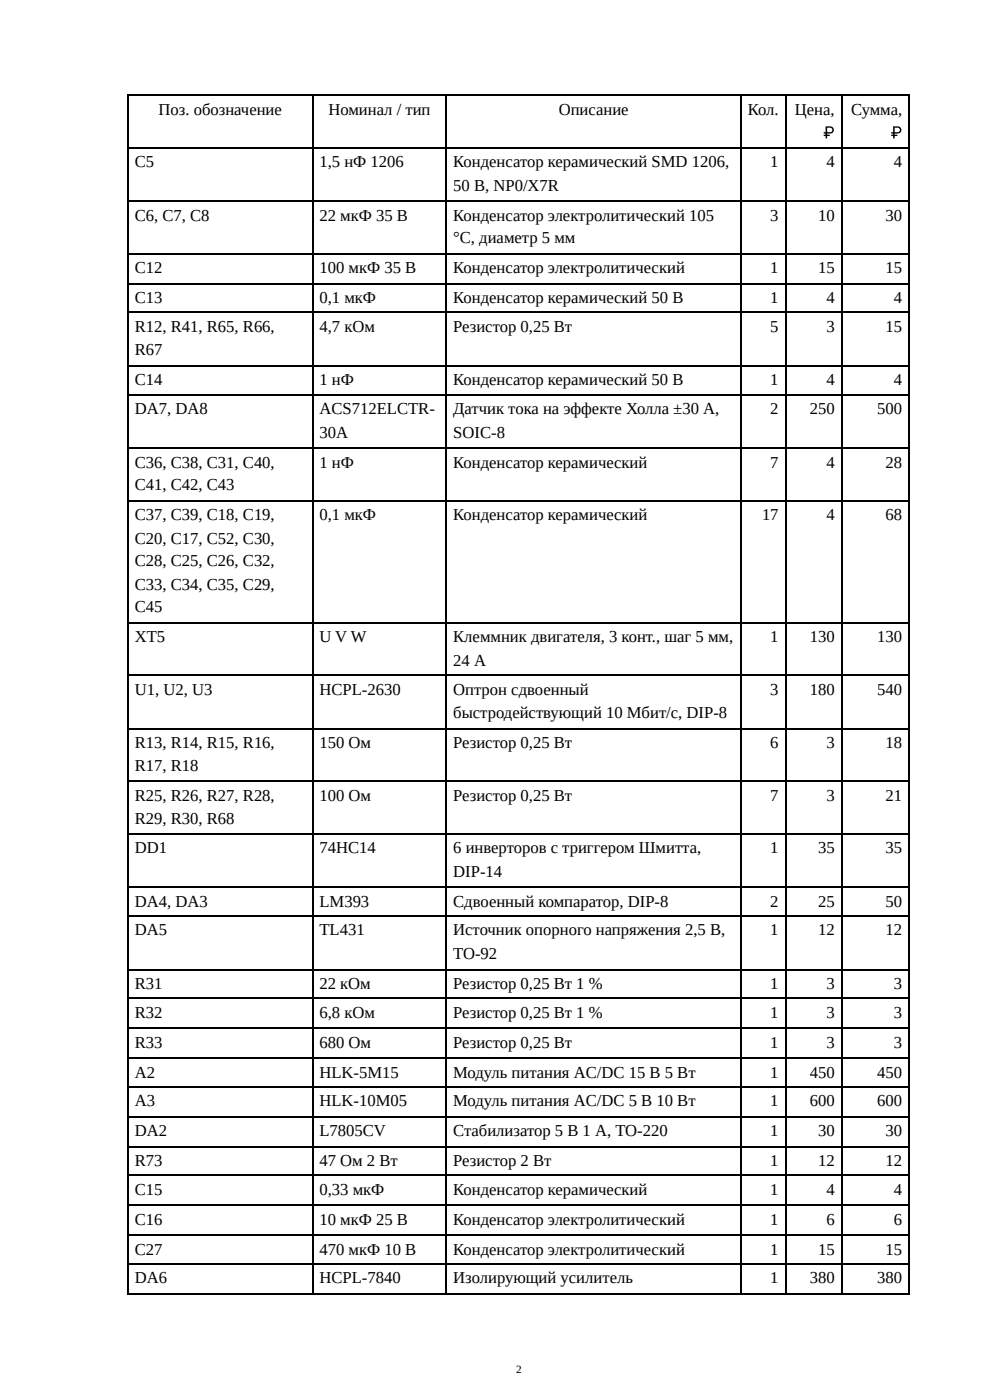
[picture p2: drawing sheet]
<svg xmlns="http://www.w3.org/2000/svg" width="210mm" height="297mm" viewBox="0 0 210 297" stroke-linecap="round" stroke-linejoin="round" font-family="sans-serif">
<defs><g id="words">
<g font-size="3.5">
<text x="33.6" y="24.3">Поз. обозначение</text>
<text x="69.6" y="24.3">Номинал / тип</text>
<text x="118.4" y="24.3">Описание</text>
<text x="158.5" y="24.3">Кол.</text>
<text x="168.5" y="24.3">Цена,</text>
<text x="174.5" y="29.4">₽</text>
<text x="180.4" y="24.3">Сумма,</text>
<text x="188.8" y="29.4">₽</text>
<text x="28.6" y="35.5">C5</text>
<text x="67.7" y="35.5">1,5 нФ 1206</text>
<text x="96.1" y="35.5">Конденсатор керамический SMD 1206,</text>
<text x="163.3" y="35.5">1</text>
<text x="175.2" y="35.5">4</text>
<text x="189.5" y="35.5">4</text>
<text x="96.1" y="40.5">50 В, NP0/X7R</text>
<text x="28.6" y="46.8">C6, C7, C8</text>
<text x="67.7" y="46.8">22 мкФ 35 В</text>
<text x="96.1" y="46.8">Конденсатор электролитический 105</text>
<text x="163.3" y="46.8">3</text>
<text x="173.4" y="46.8">10</text>
<text x="187.8" y="46.8">30</text>
<text x="96.1" y="51.6">°C, диаметр 5 мм</text>
<text x="28.6" y="57.9">C12</text>
<text x="67.7" y="57.9">100 мкФ 35 В</text>
<text x="96.1" y="57.9">Конденсатор электролитический</text>
<text x="163.3" y="57.9">1</text>
<text x="173.4" y="57.9">15</text>
<text x="187.8" y="57.9">15</text>
<text x="28.6" y="64.3">C13</text>
<text x="67.7" y="64.3">0,1 мкФ</text>
<text x="96.1" y="64.3">Конденсатор керамический 50 В</text>
<text x="163.3" y="64.3">1</text>
<text x="175.2" y="64.3">4</text>
<text x="189.5" y="64.3">4</text>
<text x="28.6" y="70.4">R12, R41, R65, R66,</text>
<text x="67.7" y="70.4">4,7 кОм</text>
<text x="96.1" y="70.4">Резистор 0,25 Вт</text>
<text x="163.3" y="70.4">5</text>
<text x="175.2" y="70.4">3</text>
<text x="187.8" y="70.4">15</text>
<text x="28.6" y="75.4">R67</text>
<text x="28.6" y="81.8">C14</text>
<text x="67.7" y="81.8">1 нФ</text>
<text x="96.1" y="81.8">Конденсатор керамический 50 В</text>
<text x="163.3" y="81.8">1</text>
<text x="175.2" y="81.8">4</text>
<text x="189.5" y="81.8">4</text>
<text x="28.6" y="87.8">DA7, DA8</text>
<text x="67.7" y="87.8">ACS712ELCTR-</text>
<text x="96.1" y="87.8">Датчик тока на эффекте Холла ±30 А,</text>
<text x="163.3" y="87.8">2</text>
<text x="171.7" y="87.8">250</text>
<text x="186" y="87.8">500</text>
<text x="67.7" y="92.9">30A</text>
<text x="96.1" y="92.9">SOIC-8</text>
<text x="28.6" y="99.2">C36, C38, C31, C40,</text>
<text x="67.7" y="99.2">1 нФ</text>
<text x="96.1" y="99.2">Конденсатор керамический</text>
<text x="163.3" y="99.2">7</text>
<text x="175.2" y="99.2">4</text>
<text x="187.8" y="99.2">28</text>
<text x="28.6" y="104">C41, C42, C43</text>
<text x="28.6" y="110.3">C37, C39, C18, C19,</text>
<text x="67.7" y="110.3">0,1 мкФ</text>
<text x="96.1" y="110.3">Конденсатор керамический</text>
<text x="161.6" y="110.3">17</text>
<text x="175.2" y="110.3">4</text>
<text x="187.8" y="110.3">68</text>
<text x="28.6" y="115.4">C20, C17, C52, C30,</text>
<text x="28.6" y="120.1">C28, C25, C26, C32,</text>
<text x="28.6" y="125.1">C33, C34, C35, C29,</text>
<text x="28.6" y="129.9">C45</text>
<text x="28.6" y="136.3">XT5</text>
<text x="67.7" y="136.3">U V W</text>
<text x="96.1" y="136.3">Клеммник двигателя, 3 конт., шаг 5 мм,</text>
<text x="163.3" y="136.3">1</text>
<text x="171.7" y="136.3">130</text>
<text x="186" y="136.3">130</text>
<text x="96.1" y="141.3">24 А</text>
<text x="28.6" y="147.4">U1, U2, U3</text>
<text x="67.7" y="147.4">HCPL-2630</text>
<text x="96.1" y="147.4">Оптрон сдвоенный</text>
<text x="163.3" y="147.4">3</text>
<text x="171.7" y="147.4">180</text>
<text x="186" y="147.4">540</text>
<text x="96.1" y="152.4">быстродействующий 10 Мбит/с, DIP-8</text>
<text x="28.6" y="158.8">R13, R14, R15, R16,</text>
<text x="67.7" y="158.8">150 Ом</text>
<text x="96.1" y="158.8">Резистор 0,25 Вт</text>
<text x="163.3" y="158.8">6</text>
<text x="175.2" y="158.8">3</text>
<text x="187.8" y="158.8">18</text>
<text x="28.6" y="163.5">R17, R18</text>
<text x="28.6" y="169.9">R25, R26, R27, R28,</text>
<text x="67.7" y="169.9">100 Ом</text>
<text x="96.1" y="169.9">Резистор 0,25 Вт</text>
<text x="163.3" y="169.9">7</text>
<text x="175.2" y="169.9">3</text>
<text x="187.8" y="169.9">21</text>
<text x="28.6" y="174.9">R29, R30, R68</text>
<text x="28.6" y="181">DD1</text>
<text x="67.7" y="181">74HC14</text>
<text x="96.1" y="181">6 инверторов с триггером Шмитта,</text>
<text x="163.3" y="181">1</text>
<text x="173.4" y="181">35</text>
<text x="187.8" y="181">35</text>
<text x="96.1" y="186">DIP-14</text>
<text x="28.6" y="192.4">DA4, DA3</text>
<text x="67.7" y="192.4">LM393</text>
<text x="96.1" y="192.4">Сдвоенный компаратор, DIP-8</text>
<text x="163.3" y="192.4">2</text>
<text x="173.4" y="192.4">25</text>
<text x="187.8" y="192.4">50</text>
<text x="28.6" y="198.4">DA5</text>
<text x="67.7" y="198.4">TL431</text>
<text x="96.1" y="198.4">Источник опорного напряжения 2,5 В,</text>
<text x="96.1" y="203.5">TO-92</text>
<text x="163.3" y="198.4">1</text>
<text x="173.4" y="198.4">12</text>
<text x="187.8" y="198.4">12</text>
<text x="28.6" y="209.8">R31</text>
<text x="67.7" y="209.8">22 кОм</text>
<text x="96.1" y="209.8">Резистор 0,25 Вт 1 %</text>
<text x="163.3" y="209.8">1</text>
<text x="175.2" y="209.8">3</text>
<text x="189.5" y="209.8">3</text>
<text x="28.6" y="215.9">R32</text>
<text x="67.7" y="215.9">6,8 кОм</text>
<text x="96.1" y="215.9">Резистор 0,25 Вт 1 %</text>
<text x="163.3" y="215.9">1</text>
<text x="175.2" y="215.9">3</text>
<text x="189.5" y="215.9">3</text>
<text x="28.6" y="222.3">R33</text>
<text x="67.7" y="222.3">680 Ом</text>
<text x="96.1" y="222.3">Резистор 0,25 Вт</text>
<text x="163.3" y="222.3">1</text>
<text x="175.2" y="222.3">3</text>
<text x="189.5" y="222.3">3</text>
<text x="28.6" y="228.6">A2</text>
<text x="67.7" y="228.6">HLK-5M15</text>
<text x="96.1" y="228.6">Модуль питания AC/DC 15 В 5 Вт</text>
<text x="163.3" y="228.6">1</text>
<text x="171.7" y="228.6">450</text>
<text x="186" y="228.6">450</text>
<text x="28.6" y="234.7">A3</text>
<text x="67.7" y="234.7">HLK-10M05</text>
<text x="96.1" y="234.7">Модуль питания AC/DC 5 В 10 Вт</text>
<text x="163.3" y="234.7">1</text>
<text x="171.7" y="234.7">600</text>
<text x="186" y="234.7">600</text>
<text x="28.6" y="241">DA2</text>
<text x="67.7" y="241">L7805CV</text>
<text x="96.1" y="241">Стабилизатор 5 В 1 А, TO-220</text>
<text x="163.3" y="241">1</text>
<text x="173.4" y="241">30</text>
<text x="187.8" y="241">30</text>
<text x="28.6" y="247.4">R73</text>
<text x="67.7" y="247.4">47 Ом 2 Вт</text>
<text x="96.1" y="247.4">Резистор 2 Вт</text>
<text x="163.3" y="247.4">1</text>
<text x="173.4" y="247.4">12</text>
<text x="187.8" y="247.4">12</text>
<text x="28.6" y="253.5">C15</text>
<text x="67.7" y="253.5">0,33 мкФ</text>
<text x="96.1" y="253.5">Конденсатор керамический</text>
<text x="163.3" y="253.5">1</text>
<text x="175.2" y="253.5">4</text>
<text x="189.5" y="253.5">4</text>
<text x="28.6" y="259.8">C16</text>
<text x="67.7" y="259.8">10 мкФ 25 В</text>
<text x="96.1" y="259.8">Конденсатор электролитический</text>
<text x="163.3" y="259.8">1</text>
<text x="175.2" y="259.8">6</text>
<text x="189.5" y="259.8">6</text>
<text x="28.6" y="266.2">C27</text>
<text x="67.7" y="266.2">470 мкФ 10 В</text>
<text x="96.1" y="266.2">Конденсатор электролитический</text>
<text x="163.3" y="266.2">1</text>
<text x="173.4" y="266.2">15</text>
<text x="187.8" y="266.2">15</text>
<text x="28.6" y="272.3">DA6</text>
<text x="67.7" y="272.3">HCPL-7840</text>
<text x="96.1" y="272.3">Изолирующий усилитель</text>
<text x="163.3" y="272.3">1</text>
<text x="171.7" y="272.3">380</text>
<text x="186" y="272.3">380</text>
</g>
<text font-size="2.4" x="109.4" y="291.3">2</text>
</g></defs>
<g fill="none" stroke="#000" stroke-width=".26">
<path d="M27 20.2h165.9M27 31.4h165.9M27.1 20.1v254.3M66.3 20.1v254.3M94.6 20.1v254.3M157 20.1v254.3M166.6 20.1v254.3M178.5 20.1v254.3M192.7 20.1v254.3M27 42.7h165.9M27 53.8h165.9M27 60.2h165.9"/>
<path d="M27 66.3h165.9M27 77.7h165.9M27 83.7h165.9M27 95.1h165.9M27 106.2h165.9M27 132.2h165.9M27 143.3h165.9M27 154.6h165.9M27 165.8h165.9M27 176.9h165.9M27 188.3h165.9M27 194.3h165.9"/>
<path d="M27 205.7h165.9M27 211.8h165.9M27 218.1h165.9M27 224.5h165.9M27 230.6h165.9M27 236.9h165.9M27 243.3h165.9M27 249.4h165.9M27 255.7h165.9M27 262.1h165.9M27 268.2h165.9M27 274.5h165.9"/>
</g>
<use href="#words"/>
</svg>
